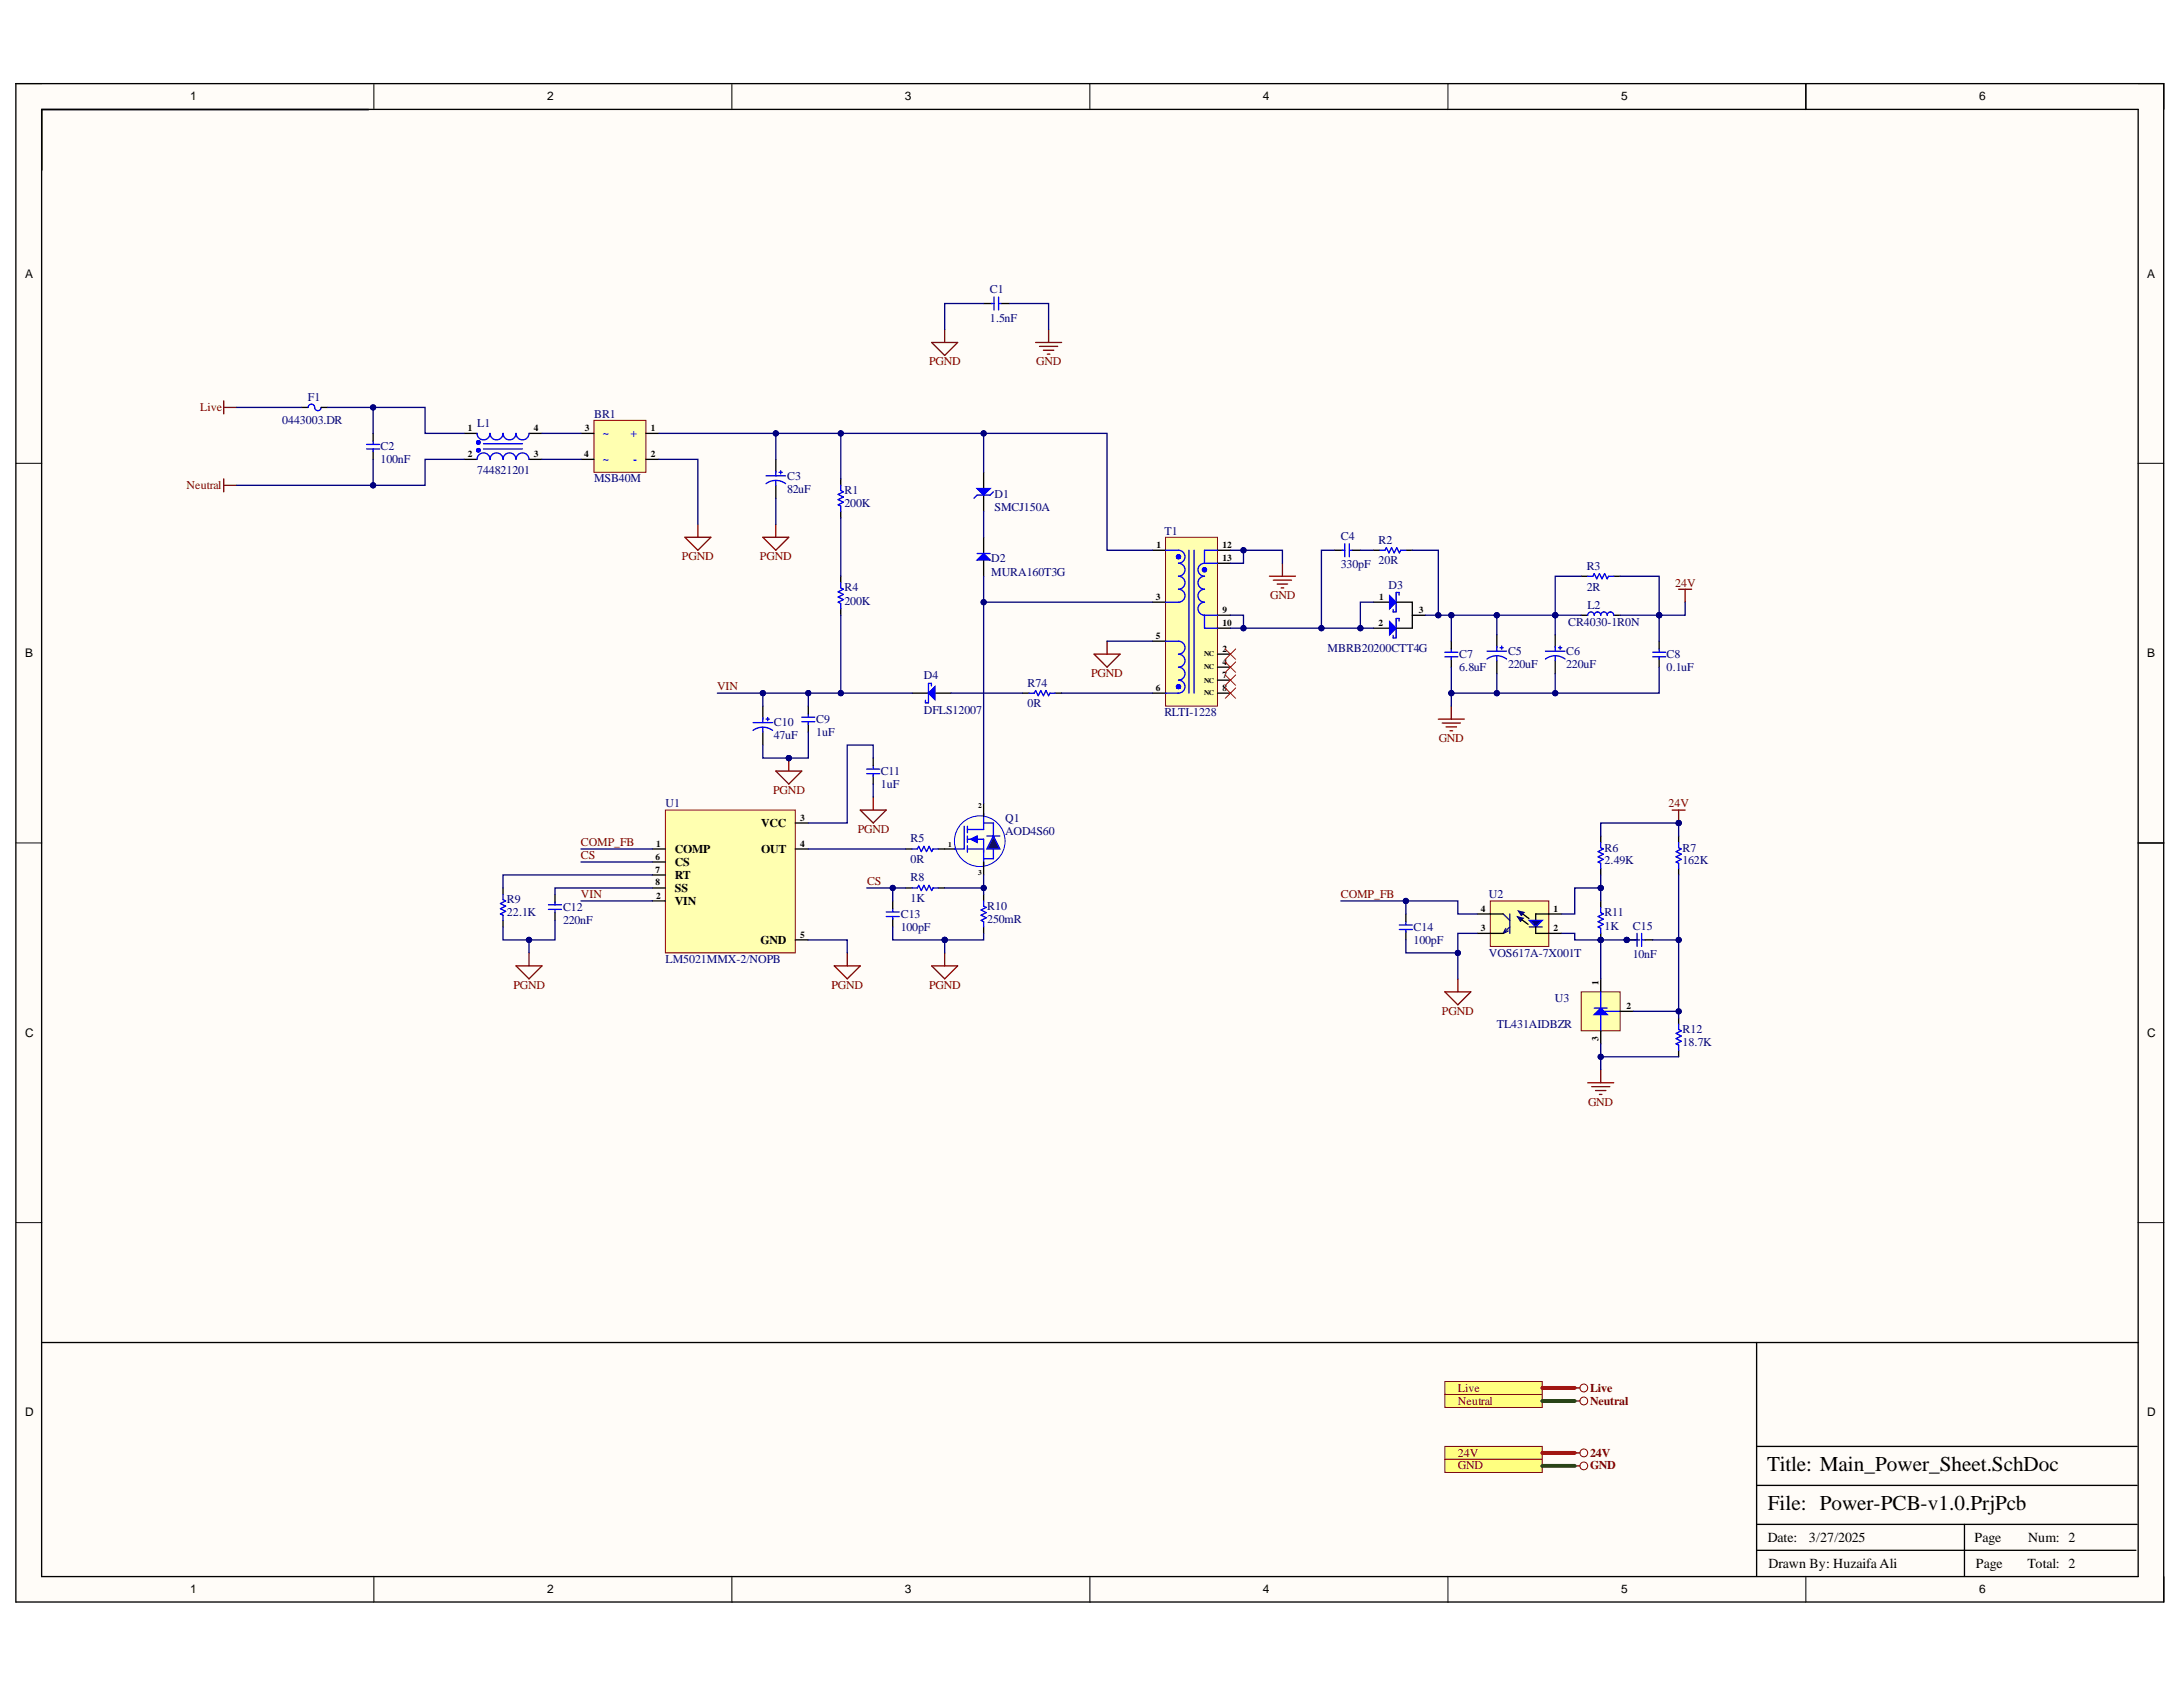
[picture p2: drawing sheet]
<svg xmlns="http://www.w3.org/2000/svg" width="279mm" height="216mm" viewBox="0 0 279 216" stroke-linecap="round" stroke-linejoin="round" font-family="sans-serif">
<defs><g id="words">
<g font-size="2.7">
<text x="226.2" y="188.3">Title: Main_Power_Sheet.SchDoc</text>
<text x="226.3" y="193.3">File: Power-PCB-v1.0.PrjPcb</text>
</g>
<g font-size="1.8">
<text x="226.3" y="197.4">Date:</text>
<text x="231.5" y="197.4">3/27/2025</text>
<text x="252.7" y="197.4">Page</text>
<text x="259.6" y="197.4">Num: 2</text>
<text x="226.3" y="200.7">Drawn By: Huzaifa Ali</text>
<text x="252.9" y="200.7">Page</text>
<text x="259.5" y="200.7">Total: 2</text>
</g>
<g font-size="1.5">
<text x="24.4" y="12.9">1</text>
<text x="70" y="12.9">2</text>
<text x="115.8" y="12.9">3</text>
<text x="161.6" y="12.9">4</text>
<text x="207.5" y="12.9">5</text>
<text x="253.3" y="12.9">6</text>
<text x="3.2" y="35.5">A</text>
<text x="274.8" y="35.5">A</text>
<text x="3.2" y="84.1">B</text>
<text x="274.8" y="84.1">B</text>
<text x="97.4" y="105.8">VCC</text>
<text x="86.4" y="109.2">COMP</text>
<text x="86.4" y="110.8">CS</text>
<text x="86.4" y="112.5">RT</text>
<text x="97.4" y="109.2">OUT</text>
<text x="86.4" y="114.2">SS</text>
<text x="86.4" y="115.8">VIN</text>
<text x="97.4" y="120.8">GND</text>
<text x="3.2" y="132.7">C</text>
<text x="274.8" y="132.7">C</text>
<text x="3.2" y="181.2">D</text>
<text x="274.8" y="181.2">D</text>
<text x="24.4" y="203.9">1</text>
<text x="70" y="203.9">2</text>
<text x="115.8" y="203.9">3</text>
<text x="161.6" y="203.9">4</text>
<text x="207.5" y="203.9">5</text>
<text x="253.3" y="203.9">6</text>
</g>
<g font-size="1.5" fill="#000080">
<text x="126.7" y="37.5">C1</text>
<text x="126.7" y="41.2">1.5nF</text>
<text x="39.4" y="51.3">F1</text>
<text x="76" y="53.4">BR1</text>
<text x="36.1" y="54.3">0443003.DR</text>
<text x="48.7" y="57.6">C2</text>
<text x="48.7" y="59.3">100nF</text>
<text x="61.1" y="54.6">L1</text>
<text x="61.1" y="60.6">744821201</text>
<text x="76" y="61.7">MSB40M</text>
<text x="100.7" y="61.4">C3</text>
<text x="100.7" y="63.1">82uF</text>
<text x="108.1" y="63.3">R1</text>
<text x="108.1" y="64.9">200K</text>
<text x="127.3" y="63.7">D1</text>
<text x="127.3" y="65.4">SMCJ150A</text>
<text x="126.9" y="72">D2</text>
<text x="149" y="68.4">T1</text>
<text x="171.6" y="69.1">C4</text>
<text x="176.4" y="69.6">R2</text>
<text x="108.1" y="75.7">R4</text>
<text x="108.1" y="77.4">200K</text>
<text x="126.9" y="73.7">MURA160T3G</text>
<text x="171.6" y="72.7">330pF</text>
<text x="176.4" y="72.2">20R</text>
<text x="177.7" y="75.3">D3</text>
<text x="203.1" y="72.9">R3</text>
<text x="203.1" y="75.6">2R</text>
<text x="203.2" y="77.9">L2</text>
<text x="169.9" y="83.4">MBRB20200CTT4G</text>
<text x="193" y="83.8">C5</text>
<text x="200.5" y="83.8">C6</text>
<text x="200.7" y="80.1">CR4030-1R0N</text>
<text x="118.2" y="86.9">D4</text>
<text x="131.5" y="87.9">R74</text>
<text x="186.8" y="84.2">C7</text>
<text x="186.8" y="85.8">6.8uF</text>
<text x="193" y="85.5">220uF</text>
<text x="200.5" y="85.5">220uF</text>
<text x="213.3" y="84.2">C8</text>
<text x="213.3" y="85.8">0.1uF</text>
<text x="99" y="92.9">C10</text>
<text x="99" y="94.6">47uF</text>
<text x="104.5" y="92.5">C9</text>
<text x="104.5" y="94.2">1uF</text>
<text x="118.2" y="91.4">DFLS12007</text>
<text x="131.5" y="90.5">0R</text>
<text x="149" y="91.7">RLTI-1228</text>
<text x="112.7" y="99.2">C11</text>
<text x="112.7" y="100.8">1uF</text>
<text x="85.2" y="103.3">U1</text>
<text x="116.6" y="107.8">R5</text>
<text x="128.6" y="105.2">Q1</text>
<text x="128.6" y="106.9">AOD4S60</text>
<text x="116.6" y="110.4">0R</text>
<text x="116.6" y="112.8">R8</text>
<text x="205.4" y="109">R6</text>
<text x="205.4" y="110.6">2.49K</text>
<text x="215.3" y="109">R7</text>
<text x="215.3" y="110.6">162K</text>
<text x="64.9" y="115.6">R9</text>
<text x="64.9" y="117.3">22.1K</text>
<text x="72.1" y="116.6">C12</text>
<text x="72.1" y="118.3">220nF</text>
<text x="115.3" y="117.5">C13</text>
<text x="115.3" y="119.1">100pF</text>
<text x="116.6" y="115.4">1K</text>
<text x="126.4" y="116.4">R10</text>
<text x="126.4" y="118.1">250mR</text>
<text x="180.9" y="119.1">C14</text>
<text x="190.6" y="114.9">U2</text>
<text x="205.4" y="117.3">R11</text>
<text x="205.4" y="119">1K</text>
<text x="209" y="119">C15</text>
<text x="85.2" y="123.3">LM5021MMX-2/NOPB</text>
<text x="180.9" y="120.8">100pF</text>
<text x="190.6" y="122.4">VOS617A-7X001T</text>
<text x="209" y="122.6">10nF</text>
<text x="191.6" y="131.6">TL431AIDBZR</text>
<text x="199" y="128.3">U3</text>
<text x="215.3" y="132.3">R12</text>
<text x="215.3" y="133.9">18.7K</text>
</g>
<g font-size="1.5" fill="#800000">
<text x="118.9" y="46.8">PGND</text>
<text x="132.6" y="46.8">GND</text>
<text x="25.6" y="52.6">Live</text>
<text x="23.9" y="62.6">Neutral</text>
<text x="87.3" y="71.7">PGND</text>
<text x="97.3" y="71.7">PGND</text>
<text x="162.6" y="76.7">GND</text>
<text x="214.4" y="75.1">24V</text>
<text x="91.8" y="88.4">VIN</text>
<text x="139.6" y="86.7">PGND</text>
<text x="184.1" y="95">GND</text>
<text x="99" y="101.6">PGND</text>
<text x="109.8" y="106.6">PGND</text>
<text x="213.6" y="103.3">24V</text>
<text x="74.3" y="109.9">CS</text>
<text x="74.3" y="108.3">COMP_FB</text>
<text x="111" y="113.3">CS</text>
<text x="74.3" y="114.9">VIN</text>
<text x="171.6" y="114.9">COMP_FB</text>
<text x="65.7" y="126.6">PGND</text>
<text x="106.4" y="126.6">PGND</text>
<text x="118.9" y="126.6">PGND</text>
<text x="184.6" y="129.9">PGND</text>
<text x="203.2" y="141.6">GND</text>
<text x="186.6" y="178.1">Live</text>
<text x="186.6" y="179.8">Neutral</text>
<text x="203.5" y="178.1">Live</text>
<text x="203.5" y="179.8">Neutral</text>
<text x="186.6" y="186.5">24V</text>
<text x="186.6" y="188.1">GND</text>
<text x="203.5" y="186.5">24V</text>
<text x="203.5" y="188.1">GND</text>
</g>
<g font-size="1.5" fill="#00f">
<text x="77.1" y="56">~</text>
<text x="77.1" y="59.3">~</text>
<text x="80.7" y="56">+</text>
<text x="81" y="59.3">-</text>
</g>
<g font-size="1.2">
<text x="59.9" y="58.5">2</text>
<text x="59.9" y="55.1">1</text>
<text x="68.3" y="58.5">3</text>
<text x="68.3" y="55.1">4</text>
<text x="74.8" y="58.5">4</text>
<text x="74.9" y="55.1">3</text>
<text x="83.3" y="55.1">1</text>
<text x="83.3" y="58.5">2</text>
<text x="148" y="70.1">1</text>
<text x="156.5" y="70.1">12</text>
<text x="156.5" y="71.8">13</text>
<text x="147.9" y="76.8">3</text>
<text x="176.5" y="76.8">1</text>
<text x="147.9" y="81.8">5</text>
<text x="156.5" y="78.5">9</text>
<text x="156.5" y="80.1">10</text>
<text x="156.5" y="83.5">2</text>
<text x="176.4" y="80.1">2</text>
<text x="181.6" y="78.5">3</text>
<text x="147.9" y="88.5">6</text>
<text x="156.5" y="88.5">8</text>
<text x="156.5" y="85.1">4</text>
<text x="156.5" y="86.8">7</text>
<text x="102.4" y="105">3</text>
<text x="83.9" y="110">6</text>
<text x="83.9" y="111.7">7</text>
<text x="83.9" y="113.3">8</text>
<text x="84" y="108.4">1</text>
<text x="102.4" y="108.4">4</text>
<text x="84" y="115">2</text>
<text x="102.4" y="120">5</text>
<text x="189.5" y="119.1">3</text>
<text x="189.5" y="116.7">4</text>
<text x="198.9" y="116.7">1</text>
<text x="198.9" y="119.1">2</text>
<text x="204.6" y="126.1" transform="rotate(-90 204.6 126.1)">1</text>
<text x="208.2" y="129.1">2</text>
<text x="204.6" y="133.3" transform="rotate(-90 204.6 133.3)">3</text>
</g>
<g font-size=".9">
<text x="154.1" y="84">NC</text>
<text x="154.1" y="89">NC</text>
<text x="154.1" y="85.7">NC</text>
<text x="154.1" y="87.4">NC</text>
<text x="125.2" y="103.4">2</text>
<text x="121.4" y="108.4">1</text>
<text x="125.2" y="112">3</text>
</g>
</g></defs>
<g fill="#fffcf8">
<path d="M2 10.7h275v194.4h-275z" fill-rule="evenodd"/>
<path d="M5.4 14h268.2v187.7h-268.2z" fill-rule="evenodd"/>
</g>
<g fill="none" stroke="#000" stroke-width=".13">
<path d="M2 10.7h3.4M47.9 10.7v3.3M93.7 10.7v3.3M139.5 10.7v3.3M185.3 10.7v3.3M231.1 10.7v3.3M273.6 10.7h3.4v3.3M2 59.3h3.4M273.6 59.3h3.4M2 107.9h3.4M273.6 107.9h3.4M2 156.5h3.4"/>
<path d="M273.6 156.5h3.4M47.9 201.7v3.4M93.7 201.7v3.4M139.5 201.7v3.4M185.3 201.7v3.4M231.1 201.7v3.4M277 201.7v3.4"/>
</g>
<path d="M2 10.7h274.9v194.3h-274.9zM5.3 14h268.4v187.8h-268.4zM231.1 10.7v3.3M179.9 117v1M179.9 119.2v1.1M273.7 107.9h3.3M273.7 171.8h-48.9v29.9M224.8 198.4h48.6M224.8 195.1h48.7M224.8 190.1h48.7M224.8 185.1h48.7M251.4 195.1v6.6" fill="none" stroke="#000" stroke-width=".17"/>
<path d="M179.1 119h1.7M179.1 118.4h1.7M179.9 118v.3M179.9 119v.3" fill="none" stroke="#00f" stroke-width=".17"/>
<circle cx="208.2" cy="120.3" r=".33" fill="#000080"/>
<circle cx="208.2" cy="120.3" r=".33" fill="none" stroke="#000080" stroke-width=".13"/>
<path d="M208.2 120.3h1.1" fill="none" stroke="#000" stroke-width=".17"/>
<circle cx="208.2" cy="120.3" r=".33" fill="#000080"/>
<circle cx="208.2" cy="120.3" r=".33" fill="none" stroke="#000080" stroke-width=".13"/>
<path d="M96.4 93.5a2.09 2.09 0 0 1 2.5 0M96.4 92.5h2.5M97.6 91.9v.6M97.6 93.1v.6M98 92h.5M98.3 91.8v.4M64.4 114.5v.6l.3 .2-.7 .3 .7 .4-.7 .3 .7 .3-.7 .4 .4 .1v.7M204.9 107.8v.7l.3 .2-.7 .3 .7 .3-.7 .4 .7 .3-.7 .3 .4 .2v.6M209.5 119.5v1.6M210.1 119.5v1.6M209.2 120.3h.3M210.2 120.3h.3" fill="none" stroke="#00f" stroke-width=".17"/>
<path d="M97.6 90.4v1.6M97.6 93.7v1.7M64.4 113.6v.9M64.4 117.8v.8M204.9 107v.8M204.9 111.1v.9M210.5 120.3h1" fill="none" stroke="#000" stroke-width=".17"/>
<path d="M85.2 103.7h16.6v18.2h-16.6z" fill-rule="evenodd" fill="#ffffb0"/>
<path d="M85.2 103.7h16.6v18.2h-16.6z" fill="none" stroke="#800000" stroke-width=".13"/>
<path d="M83.5 108.7h1.7M83.5 110.3h1.7M83.5 112h1.7M83.5 113.6h1.7M83.5 115.3h1.7M101.8 108.7h1.7M101.8 105.3h1.7M101.8 120.3h1.7" fill="none" stroke="#000" stroke-width=".17"/>
<path d="M190.7 115.3h7.5v5.8h-7.5z" fill-rule="evenodd" fill="#ffffb0"/>
<path d="M190.7 115.3h7.5v5.8h-7.5z" fill="none" stroke="#800000" stroke-width=".13"/>
<path d="M194.9 117l.8 .6M198.2 117h1.7M198.2 119.5h1.7" fill="none" stroke="#000" stroke-width=".17"/>
<path d="M194.3 116.6l.8 .2-.4 .4 .2-.2-.2 .2z" fill-rule="evenodd" fill="#0c0087"/>
<path d="M194.3 116.6l.8 .2-.4 .4 .2-.2-.2 .2z" fill="none" stroke="#0c0087" stroke-width=".13"/>
<path d="M194.2 117.3l.8 .2-.4 .4 .2-.2-.2 .2z" fill-rule="evenodd" fill="#0c0087"/>
<path d="M194.2 117.3l.8 .2-.4 .4 .2-.2-.2 .2z" fill="none" stroke="#0c0087" stroke-width=".13"/>
<path d="M194.8 117.7l.8 .6M198.2 117h-1.6v.8" fill="none" stroke="#000" stroke-width=".17"/>
<path d="M195.7 117.8h1.7l-.8 .8z" fill="#0c0087"/>
<path d="M195.7 117.8h1.7l-.8 .8z" fill="none" stroke="#00f" stroke-width=".17"/>
<path d="M192.4 117l.8 .8M192.7 118.8l-.3 .7M193 119.1l-.6 .4M193.2 117v2.5M193.2 118.6l-.8 .9M195.7 118.6h1.7" fill="none" stroke="#11037f" stroke-width=".17"/>
<path d="M125.9 60.4v2.1M125.9 63.4v2M189.1 119.5h3.3M189.1 117h3.3M196.6 118.6v.9h1.6" fill="none" stroke="#000" stroke-width=".17"/>
<path d="M125.1 62.5h1.6l-.8 .9z" fill="#00f"/>
<path d="M125.1 62.5h1.6l-.8 .9zM127.1 62.9l-.4 .5h-1.6l-.4 .4" fill="none" stroke="#00f" stroke-width=".17"/>
<path d="M116.8 88.7h2M119.7 88.7h2" fill="none" stroke="#000" stroke-width=".17"/>
<path d="M118.8 88.7l.9-.8v1.6z" fill="#00f"/>
<path d="M118.4 89.6v.4h.4M118.8 88.7l.9-.8v1.6zM119.2 87.8v-.3h-.4v2.5" fill="none" stroke="#00f" stroke-width=".17"/>
<path d="M175.8 77.1h2.1M180.8 78.7h1.6" fill="none" stroke="#000" stroke-width=".17"/>
<path d="M177.9 76.2l.8 .9-.8 .8z" fill="#00f"/>
<path d="M177.9 76.2l.8 .9-.8 .8zM178.7 75.8v2.5h-.4v-.3M178.7 75.8h.4v.4" fill="none" stroke="#00f" stroke-width=".17"/>
<path d="M175.8 80.4h2.1" fill="none" stroke="#000" stroke-width=".17"/>
<path d="M177.9 79.6l.8 .8-.8 .8z" fill="#00f"/>
<path d="M177.9 79.6l.8 .8-.8 .8zM178.7 79.2v2.4h-.4v-.3M178.7 79.2h.4v.3" fill="none" stroke="#00f" stroke-width=".17"/>
<path d="M178.8 77.1h2v3.3h-2" fill="none" stroke="#000" stroke-width=".17"/>
<path d="M76 53.8h6.7v6.6h-6.7z" fill-rule="evenodd" fill="#ffffb0"/>
<path d="M76 53.8h6.7v6.6h-6.7z" fill="none" stroke="#800000" stroke-width=".13"/>
<path d="M38.6 52.1h.8M41.1 52.1h.8M59.4 55.5h1.7M59.4 58.8h1.7M67.7 55.5h1.7M67.7 58.8h1.7M74.4 55.5h1.6M74.4 58.8h1.6M82.7 55.5h1.6M82.7 58.8h1.6M202.4 78.7h.8M206.5 78.7h.9" fill="none" stroke="#000" stroke-width=".17"/>
<path d="M39.4 52.1a.41 .41 0 0 1 .5-.4 .41 .41 0 0 1 .4 .4 .41 .41 0 0 0 .4 .5 .41 .41 0 0 0 .4-.5M61.1 55.5a.83 .83 0 0 0 .8 .8 .83 .83 0 0 0 .8-.8 .83 .83 0 0 0 .8 .8 .83 .83 0 0 0 .9-.8 .83 .83 0 0 0 .8 .8 .83 .83 0 0 0 .8-.8 .83 .83 0 0 0 .9 .8 .83 .83 0 0 0 .8-.8M61.1 58.8a.83 .83 0 0 1 .8-.8 .83 .83 0 0 1 .8 .8 .83 .83 0 0 1 .8-.8 .83 .83 0 0 1 .9 .8 .83 .83 0 0 1 .8-.8 .83 .83 0 0 1 .8 .8 .83 .83 0 0 1 .9-.8 .83 .83 0 0 1 .8 .8M61.9 56.8h5M61.9 57.5h5M203.2 78.7a.42 .42 0 0 1 .4-.4 .42 .42 0 0 1 .4 .4 .42 .42 0 0 1 .5-.4 .42 .42 0 0 1 .4 .4 .41 .41 0 0 1 .4-.4 .41 .41 0 0 1 .4 .4 .42 .42 0 0 1 .4-.4 .42 .42 0 0 1 .4 .4" fill="none" stroke="#00f" stroke-width=".17"/>
<path d="M61.2 56.6h.1M61.2 57.6h.1M61.3 56.6h.1M61.3 57.6h.1" fill="none" stroke="#00f" stroke-width=".51"/>
<path d="M149.2 68.8h6.6v21.6h-6.6z" fill-rule="evenodd" fill="#ffffb0"/>
<path d="M149.2 68.8h6.6v21.6h-6.6z" fill="none" stroke="#800000" stroke-width=".13"/>
<g fill="none" stroke="#000" stroke-width=".17">
<path d="M125.9 68.8v2M125.9 71.7v2M147.5 70.4h1.7M147.5 77.1h1.7M155.8 70.4h1.7M155.8 78.7h1.7M155.8 72.1h1.7M147.5 88.7h1.7M147.5 82.1h1.7M155.8 88.7h1.7M155.8 80.4h1.7M155.8 83.7h1.7"/>
<path d="M155.8 85.4h1.7M155.8 87h1.7"/>
</g>
<path d="M149.2 70.4h1.6a.83 .83 0 0 1 .9 .9 .83 .83 0 0 1-.9 .8 .83 .83 0 0 1 .9 .8 .83 .83 0 0 1-.9 .8 .83 .83 0 0 1 .9 .9 .83 .83 0 0 1-.9 .8 .83 .83 0 0 1 .9 .8 .83 .83 0 0 1-.9 .9h-1.6M152.2 70.4v18.3M152.8 70.4v18.3M154.2 72.1a.83 .83 0 0 0-.9 .8 .83 .83 0 0 0 .9 .8 .83 .83 0 0 0-.9 .9 .83 .83 0 0 0 .9 .8 .83 .83 0 0 0-.9 .8 .83 .83 0 0 0 .9 .9 .83 .83 0 0 0-.9 .8 .83 .83 0 0 0 .9 .8M154.2 78.7v1.7h1.6M154.2 72.1h1.6M154.2 78.7h1.6M155.8 70.4h-1.6v1.7M149.2 82.1h1.6a.83 .83 0 0 1 .9 .8 .83 .83 0 0 1-.9 .8 .83 .83 0 0 1 .9 .8 .83 .83 0 0 1-.9 .9 .83 .83 0 0 1 .9 .8 .83 .83 0 0 1-.9 .8 .83 .83 0 0 1 .9 .9 .83 .83 0 0 1-.9 .8h-1.6" fill="none" stroke="#00f" stroke-width=".17"/>
<g fill="none" stroke="#00f" stroke-width=".51">
<circle cx="150.8" cy="71.3" r=".08"/>
<circle cx="154.2" cy="72.9" r=".08"/>
<circle cx="150.8" cy="87.9" r=".08"/>
</g>
<path d="M140 83.7h3.4l-1.7 1.7zM141.7 82.1v1.6" fill="none" stroke="#800000" stroke-width=".17"/>
<path d="M125.1 71.7l.8-.9 .8 .9z" fill="#00f"/>
<path d="M125.1 71.7l.8-.9 .8 .9zM125.1 70.8h1.6" fill="none" stroke="#00f" stroke-width=".17"/>
<path d="M120.9 108.7h1.7" fill="none" stroke="#000" stroke-width=".17"/>
<circle cx="125.4" cy="107.7" r="3.2" fill="#ffffe8"/>
<circle cx="125.4" cy="107.7" r="3.2" fill="none" stroke="#00f" stroke-width=".13"/>
<path d="M123.4 105.7v3h-1.2M123.8 108.7h2.1M123.8 105.7v.9M123.8 107v.8M123.8 108.2v.9M123.8 107.4h2.1v3.3M125.9 104.1v2.1h-2.1" fill="none" stroke="#00f" stroke-width=".17"/>
<path d="M124.2 107.4l.9-.4v.8z" fill="#00f"/>
<path d="M124.2 107.4l.9-.4v.8zM125.9 105.3h1.2v4.6h-1.2M126.3 107h1.7" fill="none" stroke="#00f" stroke-width=".17"/>
<path d="M125.9 102.8v1.7M125.9 110.3v1.7" fill="none" stroke="#000" stroke-width=".17"/>
<path d="M127.1 107l.9 1.7h-1.7z" fill="#073763"/>
<path d="M102.6 92.4h1.7M102.6 91.8h1.7M103.5 91.4v.3M103.5 92.4v.3M110.9 99h1.7M110.9 98.4h1.7M111.8 98v.3M111.8 99v.3M131.7 88.7h.7l.1-.3 .4 .6 .3-.6 .3 .6 .4-.6 .3 .6 .2-.3h.6M116.8 108.7h.6l.2-.4 .3 .7 .3-.7 .4 .7 .3-.7 .3 .7 .2-.3h.7M127.1 107l.9 1.7h-1.7z" fill="none" stroke="#00f" stroke-width=".17"/>
<path d="M103.5 90.4v1M103.5 92.6v1.1M111.8 97v1M111.8 99.3v1M130.9 88.7h.8M135 88.7h.9M115.9 108.7h.9M120.1 108.7h.8" fill="none" stroke="#000" stroke-width=".17"/>
<path d="M99.3 98.7h3.3l-1.6 1.6zM101 97v1.7M110.1 103.7h3.3l-1.6 1.6zM111.8 102v1.7M106.8 123.6h3.3l-1.7 1.7zM108.4 121.9v1.7" fill="none" stroke="#800000" stroke-width=".17"/>
<circle cx="101" cy="97" r=".33" fill="#000080"/>
<circle cx="101" cy="97" r=".33" fill="none" stroke="#000080" stroke-width=".13"/>
<path d="M87.7 68.8h3.3l-1.7 1.6zM89.3 67.1v1.7M162.5 73.7h3.3M163 74.2h2.3M163.5 74.7h1.3M164 75.2h.3M164.1 72.1v1.6M66 123.6h3.4l-1.7 1.7zM67.7 121.9v1.7M119.2 123.6h3.4l-1.7 1.7zM120.9 121.9v1.7" fill="none" stroke="#800000" stroke-width=".17"/>
<path d="M202.4 126.9h5v5h-5z" fill-rule="evenodd" fill="#ffffb0"/>
<path d="M202.4 126.9h5v5h-5z" fill="none" stroke="#800000" stroke-width=".13"/>
<path d="M204 129.8l.9-.8 .8 .8z" fill="#00f"/>
<path d="M204 129.8l.9-.8 .8 .8zM204 129h1.7M204.9 126.9v2M204.9 129.9v2M205.4 129.4h2" fill="none" stroke="#00f" stroke-width=".17"/>
<path d="M204.9 125.3v1.6M204.9 131.9v1.7M207.4 129.4h1.6" fill="none" stroke="#000" stroke-width=".17"/>
<path d="M214 103.7h1.7M214.8 103.7v1.6M184.9 126.9h3.3l-1.6 1.7zM186.6 125.3v1.6M203.2 138.6h3.3M203.7 139.1h2.3M204.2 139.6h1.3M204.9 136.9v1.7M204.7 140.1h.3" fill="none" stroke="#800000" stroke-width=".17"/>
<circle cx="214.9" cy="105.3" r=".33" fill="#000080"/>
<circle cx="214.9" cy="105.3" r=".33" fill="none" stroke="#000080" stroke-width=".13"/>
<g fill="none" stroke="#000" stroke-width=".17">
<path d="M125.9 38.8h1.1M128.2 38.8h1M47.8 55.5v1M47.8 57.7v1.1M99.3 58.8v1.6M99.3 62.1v1.7M107.6 61.3v.8M107.6 65.4v.9M107.6 73.7v.9M107.6 77.9v.8M170.8 70.4h1.1M173.1 70.4h1"/>
<path d="M175.8 70.4h.8M179.9 70.4h.9M202.4 73.8h.8M206.5 73.8h.9M185.8 82.1v1M185.8 84.3v1.1M191.6 81.2v1.7M191.6 84.6v1.6M199.1 81.2v1.7M199.1 84.6v1.6M212.4 82.1v1M212.4 84.3v1.1"/>
<path d="M71 114.5v1M71 116.8v1M114.3 115.3v1M114.3 117.5v1.1M115.9 113.6h.9M120.1 113.6h.8M125.9 114.5v.8M125.9 118.6v.9M214.8 107v.8M214.8 111.1v.9M5.4 171.8h219.4"/>
</g>
<g fill="none" stroke="#00f" stroke-width=".17">
<path d="M126.9 38.8h.3M127.2 38v1.7M127.8 38v1.7M127.9 38.8h.3M46.9 57.5h1.7M46.9 56.9h1.7M47.8 56.5v.3M47.8 57.5v.3M98 61.9a2.09 2.09 0 0 1 2.5 0M98 60.9h2.5M99.3 60.3v.6M99.3 61.5v.6"/>
<path d="M99.7 60.4h.4M99.9 60.2v.5M107.6 62.1v.7l.3 .1-.6 .4 .6 .3-.6 .3 .6 .4-.6 .3 .3 .2v.6M107.6 74.6v.6l.3 .2-.6 .3 .6 .4-.6 .3 .6 .3-.6 .4 .3 .1v.7M171.8 70.4h.3M172.1 69.6v1.7M172.7 69.6v1.7M172.8 70.4h.3M176.6 70.4h.7l.1-.3 .4 .7 .3-.7 .3 .7 .4-.7 .3 .7 .2-.4h.6M203.2 73.8h.7l.1-.4 .4 .7 .3-.7 .3 .7 .4-.7 .3 .7 .2-.3h.6M184.9 84.1h1.7M184.9 83.5h1.7"/>
<path d="M185.8 83.1v.3M185.8 84.1v.3M190.3 84.3a2.08 2.08 0 0 1 2.5 0M190.3 83.3h2.5M191.6 82.7v.6M191.6 83.9v.7M192 82.9h.4M192.2 82.7v.4M197.8 84.3a2.08 2.08 0 0 1 2.5 0M197.8 83.3h2.5M199.1 82.7v.6M199.1 83.9v.7"/>
<path d="M199.5 82.9h.4M199.7 82.7v.4M211.5 84.1h1.7M211.5 83.5h1.7M212.4 83.1v.3M212.4 84.1v.3M70.2 115.8h1.7M70.2 116.4h1.7M71 115.5v.3M71 116.5v.3M113.4 117.3h1.7M113.4 116.7h1.7"/>
<path d="M114.3 116.3v.3M114.3 117.3v.3M116.8 113.6h.6l.2-.3 .3 .7 .3-.7 .4 .7 .3-.7 .3 .7 .2-.4h.7M125.9 115.3v.7l.3 .1-.6 .4 .6 .3-.6 .3 .6 .4-.6 .3 .3 .2v.6M214.8 107.8v.7l.4 .2-.7 .3 .7 .3-.7 .4 .7 .3-.7 .3 .3 .2v.6"/>
</g>
<g fill="none" stroke="#800000" stroke-width=".17">
<path d="M119.2 43.8h3.4l-1.7 1.7zM120.9 42.2v1.6M132.5 43.8h3.4M133 44.3h2.4M133.5 44.8h1.4M134 45.3h.4M134.2 42.2v1.6M97.6 68.8h3.4l-1.7 1.6zM99.3 67.1v1.7M214.8 75.4h1.7M215.7 75.4v1.7M184.1 92h3.3"/>
<path d="M184.6 92.5h2.3M185.1 93h1.3M185.6 93.5h.3M185.8 90.4v1.6"/>
</g>
<circle cx="204.9" cy="120.3" r=".33" fill="#000080"/>
<circle cx="204.9" cy="120.3" r=".33" fill="none" stroke="#000080" stroke-width=".13"/>
<path d="M204.9 115.3v.8M204.9 119.5v.8" fill="none" stroke="#000" stroke-width=".17"/>
<circle cx="204.9" cy="120.3" r=".33" fill="#000080"/>
<circle cx="204.9" cy="120.3" r=".33" fill="none" stroke="#000080" stroke-width=".13"/>
<path d="M204.9 116.1v.7l.3 .2-.7 .3 .7 .3-.7 .4 .7 .3-.7 .3 .4 .2v.7M214.8 131.1v.7l.4 .1-.7 .4 .7 .3-.7 .3 .7 .4-.7 .3 .3 .2v.6" fill="none" stroke="#00f" stroke-width=".17"/>
<path d="M214.8 130.3v.8M214.8 134.4v.8" fill="none" stroke="#000" stroke-width=".17"/>
<path d="M156.8 83.1l1.4 1.3M156.8 84.7l1.4 1.3M156.8 86.4l1.4 1.3M156.8 88l1.4 1.4M158.2 83.1l-1.4 1.3M158.2 84.7l-1.4 1.3M158.2 86.4l-1.4 1.3M158.2 88l-1.4 1.4" fill="none" stroke="#f00" stroke-width=".13"/>
<path d="M184.9 185.1h12.5v1.7h-12.5z" fill-rule="evenodd" fill="#ffff80"/>
<g fill="none" stroke="#800000" stroke-width=".13">
<path d="M184.9 185.1h12.5v1.7h-12.5z"/>
<circle cx="202.7" cy="185.9" r=".5"/>
</g>
<path d="M201.5 185.9h.7" fill="none" stroke="#800000" stroke-width=".17"/>
<path d="M184.9 186.8h12.5v1.6h-12.5z" fill-rule="evenodd" fill="#ffff80"/>
<g fill="none" stroke="#800000" stroke-width=".13">
<path d="M184.9 186.8h12.5v1.6h-12.5z"/>
<circle cx="202.7" cy="187.6" r=".5"/>
</g>
<path d="M28.6 51.3v1.7M28.6 52.1h1.7M28.6 61.3v1.6M28.6 62.1h1.7M201.5 187.6h.7" fill="none" stroke="#800000" stroke-width=".17"/>
<path d="M125.9 73.7v3.4h21.6M125.9 65.4v3.4M141.7 82.1h5.8" fill="none" stroke="#000080" stroke-width=".17"/>
<circle cx="125.9" cy="77.1" r=".33" fill="#000080"/>
<circle cx="125.9" cy="77.1" r=".33" fill="none" stroke="#000080" stroke-width=".13"/>
<path d="M111.8 97v-1.6h-3.4v9.9h-4.9M116.8 88.7h-13.3v1.7M121.7 88.7h9.2M135.9 88.7h11.6M103.5 108.7h12.4M111.8 100.3v1.7M103.5 120.3h4.9v1.6" fill="none" stroke="#000080" stroke-width=".17"/>
<circle cx="103.5" cy="88.7" r=".33" fill="#000080"/>
<circle cx="103.5" cy="88.7" r=".33" fill="none" stroke="#000080" stroke-width=".13"/>
<circle cx="107.6" cy="88.7" r=".33" fill="#000080"/>
<circle cx="107.6" cy="88.7" r=".33" fill="none" stroke="#000080" stroke-width=".13"/>
<path d="M103.5 93.7v3.3h-2.5" fill="none" stroke="#000080" stroke-width=".17"/>
<circle cx="101" cy="97" r=".33" fill="#000080"/>
<circle cx="101" cy="97" r=".33" fill="none" stroke="#000080" stroke-width=".13"/>
<path d="M91.8 88.7h11.7" fill="none" stroke="#000080" stroke-width=".17"/>
<circle cx="97.6" cy="88.7" r=".33" fill="#000080"/>
<circle cx="97.6" cy="88.7" r=".33" fill="none" stroke="#000080" stroke-width=".13"/>
<circle cx="103.5" cy="88.7" r=".33" fill="#000080"/>
<circle cx="103.5" cy="88.7" r=".33" fill="none" stroke="#000080" stroke-width=".13"/>
<path d="M84.3 58.8h5v8.3M97.6 88.7v1.7" fill="none" stroke="#000080" stroke-width=".17"/>
<circle cx="97.6" cy="88.7" r=".33" fill="#000080"/>
<circle cx="97.6" cy="88.7" r=".33" fill="none" stroke="#000080" stroke-width=".13"/>
<path d="M97.6 95.4v1.6h3.4" fill="none" stroke="#000080" stroke-width=".17"/>
<circle cx="101" cy="97" r=".33" fill="#000080"/>
<circle cx="101" cy="97" r=".33" fill="none" stroke="#000080" stroke-width=".13"/>
<path d="M69.4 55.5h5M69.4 58.8h5M157.5 70.4h6.6v1.7" fill="none" stroke="#000080" stroke-width=".17"/>
<circle cx="159.1" cy="70.4" r=".33" fill="#000080"/>
<circle cx="159.1" cy="70.4" r=".33" fill="none" stroke="#000080" stroke-width=".13"/>
<path d="M159.2 70.4v1.7h-1.7" fill="none" stroke="#000080" stroke-width=".17"/>
<circle cx="159.1" cy="70.4" r=".33" fill="#000080"/>
<circle cx="159.1" cy="70.4" r=".33" fill="none" stroke="#000080" stroke-width=".13"/>
<path d="M157.5 80.4h18.3" fill="none" stroke="#000080" stroke-width=".17"/>
<circle cx="159.1" cy="80.4" r=".33" fill="#000080"/>
<circle cx="159.1" cy="80.4" r=".33" fill="none" stroke="#000080" stroke-width=".13"/>
<circle cx="169.1" cy="80.4" r=".33" fill="#000080"/>
<circle cx="169.1" cy="80.4" r=".33" fill="none" stroke="#000080" stroke-width=".13"/>
<circle cx="174.1" cy="80.4" r=".33" fill="#000080"/>
<circle cx="174.1" cy="80.4" r=".33" fill="none" stroke="#000080" stroke-width=".13"/>
<path d="M175.8 77.1h-1.7v3.3" fill="none" stroke="#000080" stroke-width=".17"/>
<circle cx="174.1" cy="80.4" r=".33" fill="#000080"/>
<circle cx="174.1" cy="80.4" r=".33" fill="none" stroke="#000080" stroke-width=".13"/>
<path d="M157.5 78.7h1.7v1.7" fill="none" stroke="#000080" stroke-width=".17"/>
<circle cx="159.1" cy="80.4" r=".33" fill="#000080"/>
<circle cx="159.1" cy="80.4" r=".33" fill="none" stroke="#000080" stroke-width=".13"/>
<path d="M125.9 77.1v25.7M74.4 115.3h9.1M74.4 110.3h9.1M74.4 108.7h9.1M83.5 112h-19.1v1.6" fill="none" stroke="#000080" stroke-width=".17"/>
<circle cx="125.9" cy="77.1" r=".33" fill="#000080"/>
<circle cx="125.9" cy="77.1" r=".33" fill="none" stroke="#000080" stroke-width=".13"/>
<path d="M125.9 55.5v4.9" fill="none" stroke="#000080" stroke-width=".17"/>
<circle cx="125.9" cy="55.5" r=".33" fill="#000080"/>
<circle cx="125.9" cy="55.5" r=".33" fill="none" stroke="#000080" stroke-width=".13"/>
<path d="M84.3 55.5h57.4v14.9h5.8" fill="none" stroke="#000080" stroke-width=".17"/>
<circle cx="99.3" cy="55.5" r=".33" fill="#000080"/>
<circle cx="99.3" cy="55.5" r=".33" fill="none" stroke="#000080" stroke-width=".13"/>
<circle cx="107.6" cy="55.5" r=".33" fill="#000080"/>
<circle cx="107.6" cy="55.5" r=".33" fill="none" stroke="#000080" stroke-width=".13"/>
<circle cx="125.9" cy="55.5" r=".33" fill="#000080"/>
<circle cx="125.9" cy="55.5" r=".33" fill="none" stroke="#000080" stroke-width=".13"/>
<path d="M204.9 133.6v3.3" fill="none" stroke="#000080" stroke-width=".17"/>
<circle cx="204.9" cy="135.2" r=".33" fill="#000080"/>
<circle cx="204.9" cy="135.2" r=".33" fill="none" stroke="#000080" stroke-width=".13"/>
<path d="M214.8 105.3h-9.9v1.7" fill="none" stroke="#000080" stroke-width=".17"/>
<circle cx="214.9" cy="105.3" r=".33" fill="#000080"/>
<circle cx="214.9" cy="105.3" r=".33" fill="none" stroke="#000080" stroke-width=".13"/>
<path d="M211.5 120.3h3.3v9.1h-5.8" fill="none" stroke="#000080" stroke-width=".17"/>
<circle cx="214.8" cy="129.4" r=".33" fill="#000080"/>
<circle cx="214.8" cy="129.4" r=".33" fill="none" stroke="#000080" stroke-width=".13"/>
<circle cx="214.8" cy="120.3" r=".33" fill="#000080"/>
<circle cx="214.8" cy="120.3" r=".33" fill="none" stroke="#000080" stroke-width=".13"/>
<path d="M179.9 120.3v1.6h6.7" fill="none" stroke="#000080" stroke-width=".17"/>
<circle cx="186.6" cy="122" r=".33" fill="#000080"/>
<circle cx="186.6" cy="122" r=".33" fill="none" stroke="#000080" stroke-width=".13"/>
<path d="M179.9 115.3h6.7v1.7h2.5" fill="none" stroke="#000080" stroke-width=".17"/>
<circle cx="179.9" cy="115.3" r=".33" fill="#000080"/>
<circle cx="179.9" cy="115.3" r=".33" fill="none" stroke="#000080" stroke-width=".13"/>
<path d="M47.8 52.1v3.4" fill="none" stroke="#000080" stroke-width=".17"/>
<circle cx="47.8" cy="52.1" r=".33" fill="#000080"/>
<circle cx="47.8" cy="52.1" r=".33" fill="none" stroke="#000080" stroke-width=".13"/>
<path d="M171.6 115.3h8.3v1.7" fill="none" stroke="#000080" stroke-width=".17"/>
<circle cx="179.9" cy="115.3" r=".33" fill="#000080"/>
<circle cx="179.9" cy="115.3" r=".33" fill="none" stroke="#000080" stroke-width=".13"/>
<path d="M125.9 112v2.5" fill="none" stroke="#000080" stroke-width=".17"/>
<circle cx="125.9" cy="113.6" r=".33" fill="#000080"/>
<circle cx="125.9" cy="113.6" r=".33" fill="none" stroke="#000080" stroke-width=".13"/>
<path d="M120.9 120.3v1.6" fill="none" stroke="#000080" stroke-width=".17"/>
<circle cx="120.9" cy="120.3" r=".33" fill="#000080"/>
<circle cx="120.9" cy="120.3" r=".33" fill="none" stroke="#000080" stroke-width=".13"/>
<path d="M110.9 113.6h5" fill="none" stroke="#000080" stroke-width=".17"/>
<circle cx="114.3" cy="113.6" r=".33" fill="#000080"/>
<circle cx="114.3" cy="113.6" r=".33" fill="none" stroke="#000080" stroke-width=".13"/>
<path d="M120.9 113.6h5" fill="none" stroke="#000080" stroke-width=".17"/>
<circle cx="125.9" cy="113.6" r=".33" fill="#000080"/>
<circle cx="125.9" cy="113.6" r=".33" fill="none" stroke="#000080" stroke-width=".13"/>
<path d="M114.3 118.6v1.7h6.6" fill="none" stroke="#000080" stroke-width=".17"/>
<circle cx="120.9" cy="120.3" r=".33" fill="#000080"/>
<circle cx="120.9" cy="120.3" r=".33" fill="none" stroke="#000080" stroke-width=".13"/>
<path d="M114.3 113.6v1.7" fill="none" stroke="#000080" stroke-width=".17"/>
<circle cx="114.3" cy="113.6" r=".33" fill="#000080"/>
<circle cx="114.3" cy="113.6" r=".33" fill="none" stroke="#000080" stroke-width=".13"/>
<path d="M125.9 119.5v.8h-5" fill="none" stroke="#000080" stroke-width=".17"/>
<circle cx="120.9" cy="120.3" r=".33" fill="#000080"/>
<circle cx="120.9" cy="120.3" r=".33" fill="none" stroke="#000080" stroke-width=".13"/>
<path d="M41.9 52.1h12.5v3.4h5" fill="none" stroke="#000080" stroke-width=".17"/>
<circle cx="47.8" cy="52.1" r=".33" fill="#000080"/>
<circle cx="47.8" cy="52.1" r=".33" fill="none" stroke="#000080" stroke-width=".13"/>
<path d="M30.3 52.1h8.3M83.5 113.6h-12.5v.9M67.7 120.3v1.6" fill="none" stroke="#000080" stroke-width=".17"/>
<circle cx="67.7" cy="120.3" r=".33" fill="#000080"/>
<circle cx="67.7" cy="120.3" r=".33" fill="none" stroke="#000080" stroke-width=".13"/>
<path d="M71 117.8v2.5h-6.6v-1.7" fill="none" stroke="#000080" stroke-width=".17"/>
<circle cx="67.7" cy="120.3" r=".33" fill="#000080"/>
<circle cx="67.7" cy="120.3" r=".33" fill="none" stroke="#000080" stroke-width=".13"/>
<path d="M99.3 55.5v3.3" fill="none" stroke="#000080" stroke-width=".17"/>
<circle cx="99.3" cy="55.5" r=".33" fill="#000080"/>
<circle cx="99.3" cy="55.5" r=".33" fill="none" stroke="#000080" stroke-width=".13"/>
<path d="M107.6 55.5v5.8M99.3 63.8v3.3" fill="none" stroke="#000080" stroke-width=".17"/>
<circle cx="107.6" cy="55.5" r=".33" fill="#000080"/>
<circle cx="107.6" cy="55.5" r=".33" fill="none" stroke="#000080" stroke-width=".13"/>
<path d="M107.6 66.3v7.4M107.6 78.7v10" fill="none" stroke="#000080" stroke-width=".17"/>
<circle cx="107.6" cy="88.7" r=".33" fill="#000080"/>
<circle cx="107.6" cy="88.7" r=".33" fill="none" stroke="#000080" stroke-width=".13"/>
<path d="M185.8 78.7v3.4" fill="none" stroke="#000080" stroke-width=".17"/>
<circle cx="185.8" cy="78.7" r=".33" fill="#000080"/>
<circle cx="185.8" cy="78.7" r=".33" fill="none" stroke="#000080" stroke-width=".13"/>
<path d="M191.6 78.7v2.5" fill="none" stroke="#000080" stroke-width=".17"/>
<circle cx="191.6" cy="78.7" r=".33" fill="#000080"/>
<circle cx="191.6" cy="78.7" r=".33" fill="none" stroke="#000080" stroke-width=".13"/>
<path d="M199.1 78.7v2.5" fill="none" stroke="#000080" stroke-width=".17"/>
<circle cx="199.1" cy="78.7" r=".33" fill="#000080"/>
<circle cx="199.1" cy="78.7" r=".33" fill="none" stroke="#000080" stroke-width=".13"/>
<path d="M170.8 70.4h-1.7v10" fill="none" stroke="#000080" stroke-width=".17"/>
<circle cx="169.1" cy="80.4" r=".33" fill="#000080"/>
<circle cx="169.1" cy="80.4" r=".33" fill="none" stroke="#000080" stroke-width=".13"/>
<path d="M185.8 85.4v3.3" fill="none" stroke="#000080" stroke-width=".17"/>
<circle cx="185.8" cy="88.7" r=".33" fill="#000080"/>
<circle cx="185.8" cy="88.7" r=".33" fill="none" stroke="#000080" stroke-width=".13"/>
<path d="M191.6 86.2v2.5" fill="none" stroke="#000080" stroke-width=".17"/>
<circle cx="191.6" cy="88.7" r=".33" fill="#000080"/>
<circle cx="191.6" cy="88.7" r=".33" fill="none" stroke="#000080" stroke-width=".13"/>
<path d="M199.1 86.2v2.5h-13.3v1.7" fill="none" stroke="#000080" stroke-width=".17"/>
<circle cx="185.8" cy="88.7" r=".33" fill="#000080"/>
<circle cx="185.8" cy="88.7" r=".33" fill="none" stroke="#000080" stroke-width=".13"/>
<circle cx="191.6" cy="88.7" r=".33" fill="#000080"/>
<circle cx="191.6" cy="88.7" r=".33" fill="none" stroke="#000080" stroke-width=".13"/>
<circle cx="199.1" cy="88.7" r=".33" fill="#000080"/>
<circle cx="199.1" cy="88.7" r=".33" fill="none" stroke="#000080" stroke-width=".13"/>
<path d="M182.4 78.7h20" fill="none" stroke="#000080" stroke-width=".17"/>
<circle cx="184.1" cy="78.7" r=".33" fill="#000080"/>
<circle cx="184.1" cy="78.7" r=".33" fill="none" stroke="#000080" stroke-width=".13"/>
<circle cx="185.8" cy="78.7" r=".33" fill="#000080"/>
<circle cx="185.8" cy="78.7" r=".33" fill="none" stroke="#000080" stroke-width=".13"/>
<circle cx="191.6" cy="78.7" r=".33" fill="#000080"/>
<circle cx="191.6" cy="78.7" r=".33" fill="none" stroke="#000080" stroke-width=".13"/>
<circle cx="199.1" cy="78.7" r=".33" fill="#000080"/>
<circle cx="199.1" cy="78.7" r=".33" fill="none" stroke="#000080" stroke-width=".13"/>
<path d="M207.4 78.7h5v3.4" fill="none" stroke="#000080" stroke-width=".17"/>
<circle cx="212.4" cy="78.7" r=".33" fill="#000080"/>
<circle cx="212.4" cy="78.7" r=".33" fill="none" stroke="#000080" stroke-width=".13"/>
<path d="M212.4 85.4v3.3h-13.3" fill="none" stroke="#000080" stroke-width=".17"/>
<circle cx="199.1" cy="88.7" r=".33" fill="#000080"/>
<circle cx="199.1" cy="88.7" r=".33" fill="none" stroke="#000080" stroke-width=".13"/>
<path d="M215.7 77.1v1.6h-3.3" fill="none" stroke="#000080" stroke-width=".17"/>
<circle cx="212.4" cy="78.7" r=".33" fill="#000080"/>
<circle cx="212.4" cy="78.7" r=".33" fill="none" stroke="#000080" stroke-width=".13"/>
<path d="M125.9 38.8h-5v3.4M129.2 38.8h5v3.4M174.1 70.4h1.7M180.8 70.4h3.3v8.3" fill="none" stroke="#000080" stroke-width=".17"/>
<circle cx="184.1" cy="78.7" r=".33" fill="#000080"/>
<circle cx="184.1" cy="78.7" r=".33" fill="none" stroke="#000080" stroke-width=".13"/>
<path d="M214.8 105.3v1.7" fill="none" stroke="#000080" stroke-width=".17"/>
<circle cx="214.9" cy="105.3" r=".33" fill="#000080"/>
<circle cx="214.9" cy="105.3" r=".33" fill="none" stroke="#000080" stroke-width=".13"/>
<path d="M202.4 73.8h-3.3v4.9" fill="none" stroke="#000080" stroke-width=".17"/>
<circle cx="199.1" cy="78.7" r=".33" fill="#000080"/>
<circle cx="199.1" cy="78.7" r=".33" fill="none" stroke="#000080" stroke-width=".13"/>
<path d="M207.4 73.8h5v4.9" fill="none" stroke="#000080" stroke-width=".17"/>
<circle cx="212.4" cy="78.7" r=".33" fill="#000080"/>
<circle cx="212.4" cy="78.7" r=".33" fill="none" stroke="#000080" stroke-width=".13"/>
<path d="M204.9 113.6h-3.4v3.4h-1.6" fill="none" stroke="#000080" stroke-width=".17"/>
<circle cx="204.9" cy="113.6" r=".33" fill="#000080"/>
<circle cx="204.9" cy="113.6" r=".33" fill="none" stroke="#000080" stroke-width=".13"/>
<path d="M204.9 112v1.6" fill="none" stroke="#000080" stroke-width=".17"/>
<circle cx="204.9" cy="113.6" r=".33" fill="#000080"/>
<circle cx="204.9" cy="113.6" r=".33" fill="none" stroke="#000080" stroke-width=".13"/>
<path d="M204.9 113.6v1.7" fill="none" stroke="#000080" stroke-width=".17"/>
<circle cx="204.9" cy="113.6" r=".33" fill="#000080"/>
<circle cx="204.9" cy="113.6" r=".33" fill="none" stroke="#000080" stroke-width=".13"/>
<path d="M214.8 112v8.3" fill="none" stroke="#000080" stroke-width=".17"/>
<circle cx="214.8" cy="120.3" r=".33" fill="#000080"/>
<circle cx="214.8" cy="120.3" r=".33" fill="none" stroke="#000080" stroke-width=".13"/>
<path d="M204.9 135.2h9.9" fill="none" stroke="#000080" stroke-width=".17"/>
<circle cx="204.9" cy="135.2" r=".33" fill="#000080"/>
<circle cx="204.9" cy="135.2" r=".33" fill="none" stroke="#000080" stroke-width=".13"/>
<path d="M214.8 129.4v.9" fill="none" stroke="#000080" stroke-width=".17"/>
<circle cx="214.8" cy="129.4" r=".33" fill="#000080"/>
<circle cx="214.8" cy="129.4" r=".33" fill="none" stroke="#000080" stroke-width=".13"/>
<path d="M199.9 119.5h1.6v.8h8.4" fill="none" stroke="#000080" stroke-width=".17"/>
<circle cx="208.2" cy="120.3" r=".33" fill="#000080"/>
<circle cx="208.2" cy="120.3" r=".33" fill="none" stroke="#000080" stroke-width=".13"/>
<circle cx="204.9" cy="120.3" r=".33" fill="#000080"/>
<circle cx="204.9" cy="120.3" r=".33" fill="none" stroke="#000080" stroke-width=".13"/>
<path d="M204.9 120.3v5" fill="none" stroke="#000080" stroke-width=".17"/>
<circle cx="204.9" cy="120.3" r=".33" fill="#000080"/>
<circle cx="204.9" cy="120.3" r=".33" fill="none" stroke="#000080" stroke-width=".13"/>
<path d="M189.1 119.5h-2.5v5.8" fill="none" stroke="#000080" stroke-width=".17"/>
<circle cx="186.6" cy="122" r=".33" fill="#000080"/>
<circle cx="186.6" cy="122" r=".33" fill="none" stroke="#000080" stroke-width=".13"/>
<path d="M59.4 58.8h-5v3.3h-24.1" fill="none" stroke="#000080" stroke-width=".17"/>
<circle cx="47.8" cy="62.1" r=".33" fill="#000080"/>
<circle cx="47.8" cy="62.1" r=".33" fill="none" stroke="#000080" stroke-width=".13"/>
<path d="M47.8 58.8v3.3" fill="none" stroke="#000080" stroke-width=".17"/>
<circle cx="47.8" cy="62.1" r=".33" fill="#000080"/>
<circle cx="47.8" cy="62.1" r=".33" fill="none" stroke="#000080" stroke-width=".13"/>
<path d="M197.4 185.9h4.1" fill="none" stroke="#f00" stroke-width=".51"/>
<path d="M197.4 187.6h4.1" fill="none" stroke="#274e13" stroke-width=".51"/>
<path d="M184.9 176.8h12.5v1.7h-12.5z" fill-rule="evenodd" fill="#ffff80"/>
<g fill="none" stroke="#800000" stroke-width=".13">
<path d="M184.9 176.8h12.5v1.7h-12.5z"/>
<circle cx="202.7" cy="177.6" r=".5"/>
</g>
<path d="M201.5 177.6h.7" fill="none" stroke="#800000" stroke-width=".17"/>
<path d="M184.9 178.5h12.5v1.6h-12.5z" fill-rule="evenodd" fill="#ffff80"/>
<g fill="none" stroke="#800000" stroke-width=".13">
<path d="M184.9 178.5h12.5v1.6h-12.5z"/>
<circle cx="202.7" cy="179.3" r=".5"/>
</g>
<path d="M201.5 179.3h.7" fill="none" stroke="#800000" stroke-width=".17"/>
<path d="M197.4 177.6h4.1" fill="none" stroke="#f00" stroke-width=".51"/>
<path d="M197.4 179.3h4.1" fill="none" stroke="#274e13" stroke-width=".51"/>
<use href="#words"/>
</svg>
